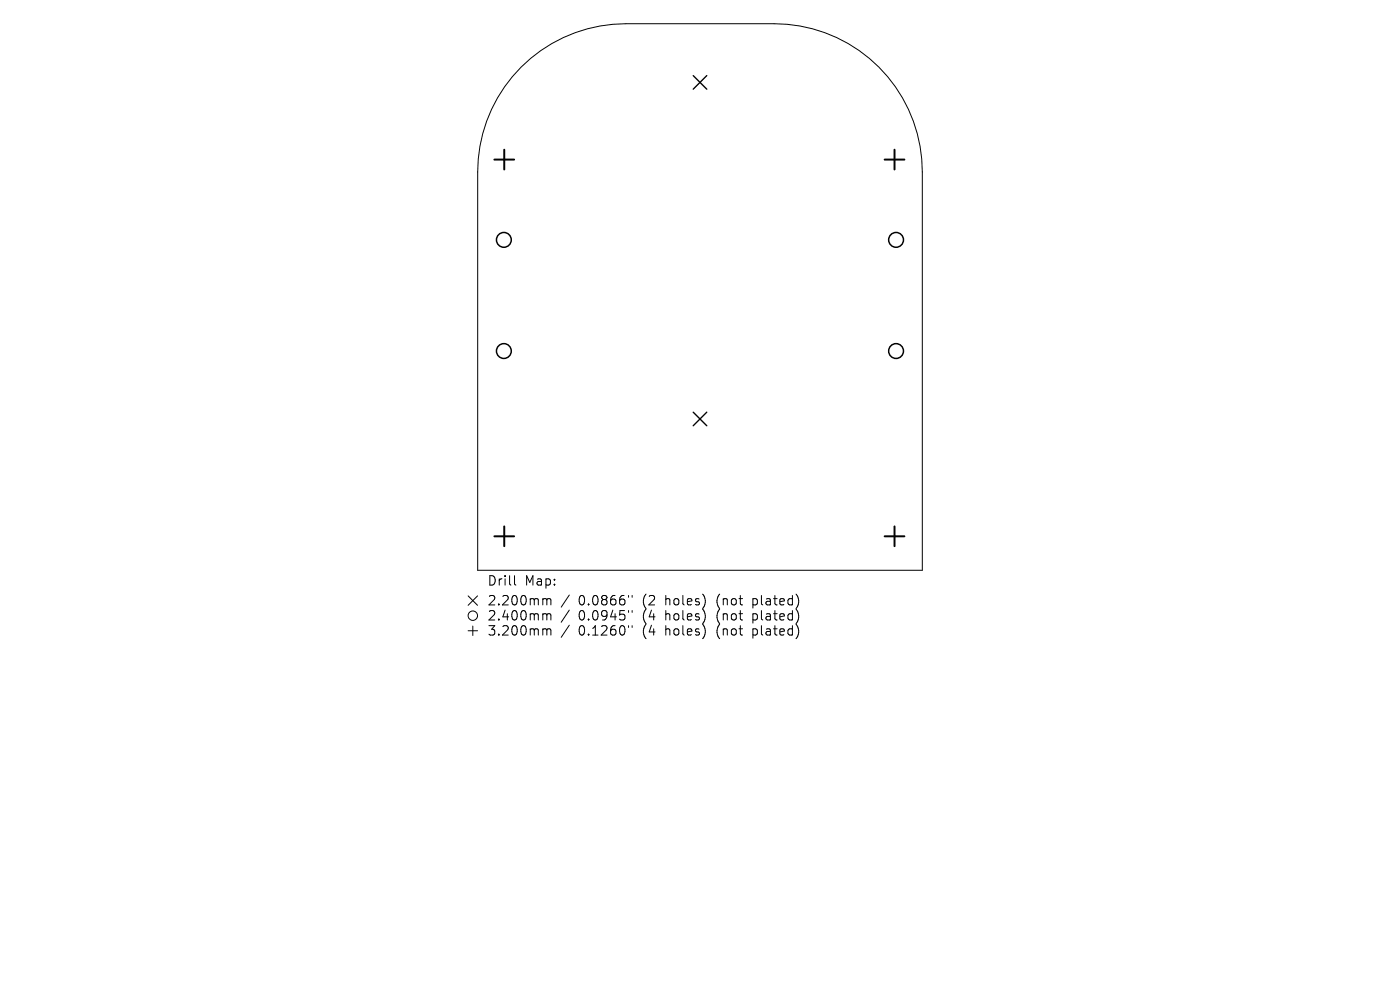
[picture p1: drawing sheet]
<svg xmlns="http://www.w3.org/2000/svg" width="297mm" height="210mm" viewBox="0 0 297 210" stroke-linecap="round" stroke-linejoin="round" font-family="sans-serif">
<defs><g id="words">
<g font-size="2.8">
<text x="103.3" y="124.5">Drill</text>
<text x="111.3" y="124.5">Map:</text>
<text x="103.3" y="128.7">2.200mm</text>
<text x="103.3" y="131.9">2.400mm</text>
<text x="122.8" y="128.7">0.0866&quot;</text>
<text x="122.8" y="131.9">0.0945&quot;</text>
<text x="136.5" y="128.7">(2</text>
<text x="136.5" y="131.9">(4</text>
<text x="141.4" y="128.7">holes)</text>
<text x="141.4" y="131.9">holes)</text>
<text x="152.5" y="128.7">(not</text>
<text x="152.5" y="131.9">(not</text>
<text x="160.3" y="128.7">plated)</text>
<text x="160.3" y="131.9">plated)</text>
<text x="103.3" y="135.1">3.200mm</text>
<text x="122.8" y="135.1">0.1260&quot;</text>
<text x="136.5" y="135.1">(4</text>
<text x="141.4" y="135.1">holes)</text>
<text x="152.5" y="135.1">(not</text>
<text x="160.3" y="135.1">plated)</text>
</g>
</g></defs>
<g fill="none" stroke="#000" stroke-width=".21">
<path d="M110.5 14.2a31.4 31.4 0 0 1 22.3-9.2h31.4a31.4 31.4 0 0 1 31.5 31.5v84.5h-94.4v-84.5a31.4 31.4 0 0 1 9.2-22.3zM99.3 126.4l2 2M99.3 133.8h2M100.3 132.8v2M101.3 126.4l-2 2M109.2 122.1v1.7l.2 .3M115.4 127l.5 .1 .1 .2M115.4 130.2l.5 .1 .1 .2M115.4 133.4l.5 .1 .1 .2M116 127.3l.3-.3 .5 .1 .1 1.2M116 127.3v1M116 130.5v1"/>
<path d="M116 133.7v1M116 130.5l.3-.3 .5 .1 .1 1.2M116 133.7l.3-.3 .5 .1 .1 1.2M120.8 126.2l-1.7 2.6M120.8 129.4l-1.7 2.6M120.8 132.6l-1.7 2.6M133.3 126.3v.4M133.3 129.5v.4M133.3 132.7v.4M134.1 126.3v.4M134.1 129.5v.4M134.1 132.7v.4"/>
<circle cx="100.3" cy="130.6" r="1"/>
</g>
<path d="M147.1 16l2.8 2.9M149.9 16l-2.8 2.9M147.1 87.4l2.8 2.9M149.9 87.4l-2.8 2.9" fill="none" stroke="#000" stroke-width=".29"/>
<g fill="none" stroke="#000" stroke-width=".31">
<circle cx="106.9" cy="50.9" r="1.57"/>
<circle cx="190.1" cy="50.9" r="1.57"/>
<circle cx="106.9" cy="74.5" r="1.57"/>
<circle cx="190.1" cy="74.5" r="1.57"/>
</g>
<path d="M104.9 33.9h4.2M107 31.8v4.1M187.7 33.9h4.2M189.8 31.8v4.1M104.9 113.8h4.2M107 111.7v4.2M187.7 113.8h4.2M189.8 111.7v4.2" fill="none" stroke="#000" stroke-width=".42"/>
<use href="#words"/>
</svg>
